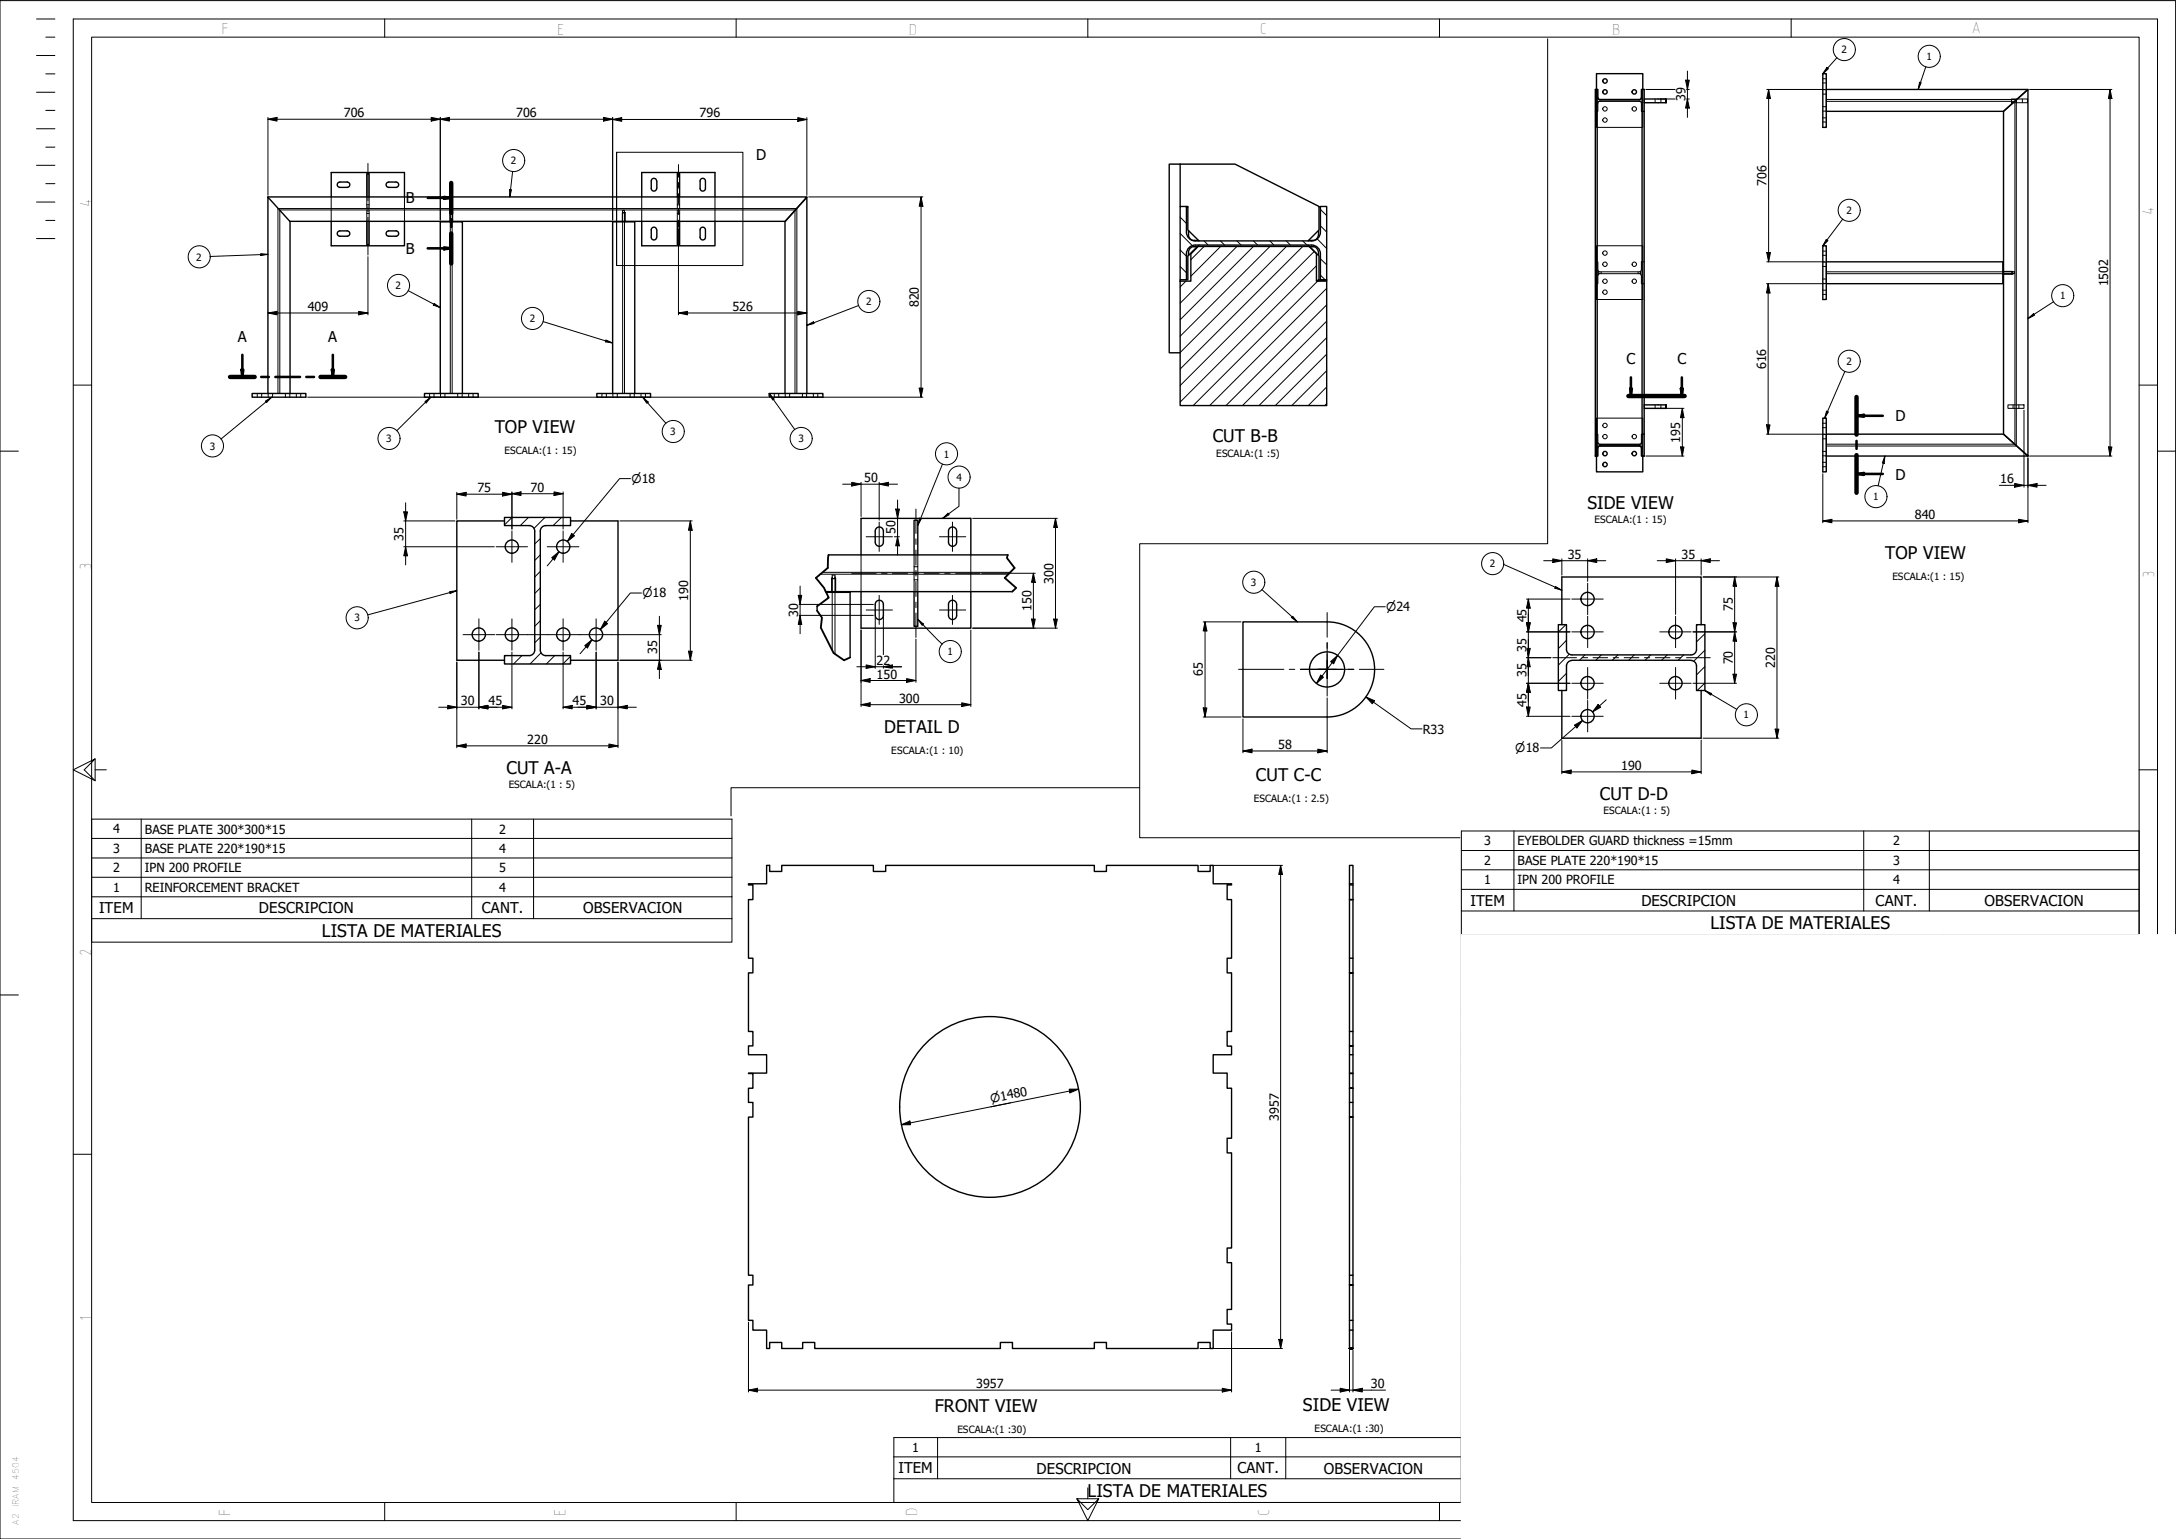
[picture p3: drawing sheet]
<svg xmlns="http://www.w3.org/2000/svg" width="594mm" height="420mm" viewBox="0 0 594 420" stroke-linecap="round" stroke-linejoin="round" font-family="sans-serif">
<defs><g id="words">
<g font-size="4.8">
<text x="135.1" y="118.3">TOP VIEW</text>
<text x="331.1" y="120.8">CUT B-B</text>
<text x="433.4" y="138.9">SIDE VIEW</text>
<text x="514.7" y="152.6">TOP VIEW</text>
<text x="241.4" y="200.1">DETAIL D</text>
<text x="138.2" y="211.3">CUT A-A</text>
<text x="342.9" y="213.3">CUT C-C</text>
<text x="436.8" y="218.4">CUT D-D</text>
<text x="87.9" y="255.8">LISTA DE MATERIALES</text>
<text x="467" y="253.7">LISTA DE MATERIALES</text>
<text x="255.2" y="385.4">FRONT VIEW</text>
<text x="355.7" y="385.3">SIDE VIEW</text>
<text x="296.9" y="408.7">LISTA DE MATERIALES</text>
</g>
<g font-size="4.6">
<text x="60.5" y="9.2">F</text>
<text x="152.1" y="9.6">E</text>
<text x="248.1" y="9.6">D</text>
<text x="344" y="9.3">C</text>
<text x="440.1" y="9.5">B</text>
<text x="538.2" y="9.1">A</text>
<text x="24.9" y="56.5" transform="rotate(-90 24.9 56.5)">4</text>
<text x="587.9" y="58.7" transform="rotate(-90 587.9 58.7)">4</text>
<text x="24.9" y="155.6" transform="rotate(-90 24.9 155.6)">3</text>
<text x="588.1" y="157.8" transform="rotate(-90 588.1 157.8)">3</text>
<text x="24.9" y="261.1" transform="rotate(-90 24.9 261.1)">2</text>
<text x="24.9" y="360.5" transform="rotate(-90 24.9 360.5)">1</text>
<text x="62.9" y="413.8" transform="rotate(-90 62.9 413.8)">F</text>
<text x="154.4" y="413.8" transform="rotate(-90 154.4 413.8)">E</text>
<text x="250.4" y="413.8" transform="rotate(-90 250.4 413.8)">D</text>
<text x="346.5" y="413.8" transform="rotate(-90 346.5 413.8)">C</text>
</g>
<g font-size="4.1">
<text x="206.4" y="43.8">D</text>
<text x="110.8" y="55.5">B</text>
<text x="110.8" y="69.3">B</text>
<text x="65" y="93.4">A</text>
<text x="89.6" y="93.4">A</text>
<text x="444.1" y="99.5">C</text>
<text x="458" y="99.5">C</text>
<text x="517.5" y="115">D</text>
<text x="517.5" y="130.9">D</text>
<text x="27.1" y="249.3">ITEM</text>
<text x="70.7" y="249.3">DESCRIPCION</text>
<text x="131.6" y="249.3">CANT.</text>
<text x="159.2" y="249.3">OBSERVACION</text>
<text x="401.4" y="247.2">ITEM</text>
<text x="448.1" y="247.3">DESCRIPCION</text>
<text x="512.1" y="247.3">CANT.</text>
<text x="541.8" y="247.3">OBSERVACION</text>
<text x="245.3" y="402.3">ITEM</text>
<text x="283" y="402.3">DESCRIPCION</text>
<text x="337.8" y="402.3">CANT.</text>
<text x="361.4" y="402.3">OBSERVACION</text>
</g>
<g font-size="3.4">
<text x="460.1" y="27.6" transform="rotate(-90 460.1 27.6)">39</text>
<text x="93.9" y="32">706</text>
<text x="140.9" y="32">706</text>
<text x="190.9" y="32">796</text>
<text x="482.3" y="50.8" transform="rotate(-90 482.3 50.8)">706</text>
<text x="250.9" y="83.9" transform="rotate(-90 250.9 83.9)">820</text>
<text x="575.6" y="78.2" transform="rotate(-90 575.6 78.2)">1502</text>
<text x="84" y="84.9">409</text>
<text x="200" y="84.9">526</text>
<text x="482.2" y="100.8" transform="rotate(-90 482.2 100.8)">616</text>
<text x="458.7" y="120.8" transform="rotate(-90 458.7 120.8)">195</text>
<text x="235.9" y="131.6">50</text>
<text x="546.1" y="131.9">16</text>
<text x="130.4" y="134.3">75</text>
<text x="144.8" y="134.2">70</text>
<text x="522.8" y="141.7">840</text>
<text x="110.2" y="147.6" transform="rotate(-90 110.2 147.6)">35</text>
<text x="244.5" y="145.9" transform="rotate(-90 244.5 145.9)">50</text>
<text x="428.1" y="152.5">35</text>
<text x="459" y="152.5">35</text>
<text x="287.6" y="159.3" transform="rotate(-90 287.6 159.3)">300</text>
<text x="187.9" y="164.1" transform="rotate(-90 187.9 164.1)">190</text>
<text x="281.6" y="166.8" transform="rotate(-90 281.6 166.8)">150</text>
<text x="473.1" y="166.9" transform="rotate(-90 473.1 166.9)">75</text>
<text x="217.9" y="168.4" transform="rotate(-90 217.9 168.4)">30</text>
<text x="416.8" y="169.9" transform="rotate(-90 416.8 169.9)">45</text>
<text x="179.5" y="178.6" transform="rotate(-90 179.5 178.6)">35</text>
<text x="416.8" y="177.9" transform="rotate(-90 416.8 177.9)">35</text>
<text x="239.3" y="181.5">22</text>
<text x="239.3" y="185.3">150</text>
<text x="328.4" y="184.6" transform="rotate(-90 328.4 184.6)">65</text>
<text x="416.8" y="184.9" transform="rotate(-90 416.8 184.9)">35</text>
<text x="473.1" y="181.4" transform="rotate(-90 473.1 181.4)">70</text>
<text x="484.6" y="182.4" transform="rotate(-90 484.6 182.4)">220</text>
<text x="245.5" y="191.8">300</text>
<text x="125.9" y="192.5">30</text>
<text x="133.3" y="192.5">45</text>
<text x="156.3" y="192.5">45</text>
<text x="163.8" y="192.5">30</text>
<text x="416.8" y="192.9" transform="rotate(-90 416.8 192.9)">45</text>
<text x="143.9" y="203.1">220</text>
<text x="388.5" y="200.3">R33</text>
<text x="348.9" y="204.4">58</text>
<text x="442.6" y="210.2">190</text>
<text x="30.9" y="227.5">4</text>
<text x="39.6" y="227.6">BASE PLATE 300*300*15</text>
<text x="136.3" y="227.6">2</text>
<text x="30.9" y="232.8">3</text>
<text x="39.6" y="232.9">BASE PLATE 220*190*15</text>
<text x="136.3" y="232.8">4</text>
<text x="405.2" y="230.8">3</text>
<text x="414.3" y="230.8">EYEBOLDER GUARD thickness =15mm</text>
<text x="516.8" y="230.8">2</text>
<text x="30.9" y="238.2">2</text>
<text x="39.6" y="238.2">IPN 200 PROFILE</text>
<text x="136.3" y="238.1">5</text>
<text x="405.2" y="236.1">2</text>
<text x="414.3" y="236.1">BASE PLATE 220*190*15</text>
<text x="516.8" y="236.1">3</text>
<text x="30.9" y="243.4">1</text>
<text x="39.6" y="243.4">REINFORCEMENT BRACKET</text>
<text x="136.3" y="243.4">4</text>
<text x="405.2" y="241.4">1</text>
<text x="414.3" y="241.4">IPN 200 PROFILE</text>
<text x="516.8" y="241.3">4</text>
<text x="349.1" y="306" transform="rotate(-90 349.1 306)">3957</text>
<text x="266.5" y="378.9">3957</text>
<text x="374.3" y="378.9">30</text>
<text x="249" y="396.3">1</text>
<text x="342.6" y="396.3">1</text>
</g>
<g font-size="3.2">
<text x="172.4" y="131.9">⌀18</text>
<text x="175.4" y="163.1">⌀18</text>
<text x="378.5" y="166.9">⌀24</text>
<text x="413.7" y="205.3">⌀18</text>
<text x="270.6" y="301" transform="rotate(-11 270.6 301)">⌀1480</text>
</g>
<g font-size="2.7">
<text x="502.7" y="14.5">2</text>
<text x="526" y="16.4">1</text>
<text x="139.5" y="44.8">2</text>
<text x="504.1" y="58.4">2</text>
<text x="53.6" y="71.2">2</text>
<text x="108" y="79">2</text>
<text x="236.5" y="83.4">2</text>
<text x="562.4" y="81.7">1</text>
<text x="144.7" y="88">2</text>
<text x="504.1" y="99.7">2</text>
<text x="183" y="118.9">3</text>
<text x="57.3" y="122.8">3</text>
<text x="105.5" y="120.7">3</text>
<text x="137.7" y="124.1">ESCALA:(1 : 15)</text>
<text x="218" y="120.7">3</text>
<text x="257.7" y="124.9">1</text>
<text x="332" y="124.6">ESCALA:(1 :5)</text>
<text x="261.1" y="131.3">4</text>
<text x="511.4" y="136.6">1</text>
<text x="435.4" y="142.8">ESCALA:(1 : 15)</text>
<text x="406.8" y="154.9">2</text>
<text x="341.5" y="160">3</text>
<text x="516.6" y="158.3">ESCALA:(1 : 15)</text>
<text x="96.8" y="169.7">3</text>
<text x="258.7" y="178.9">1</text>
<text x="476" y="196.1">1</text>
<text x="243.3" y="205.9">ESCALA:(1 : 10)</text>
<text x="138.9" y="215.2">ESCALA:(1 : 5)</text>
<text x="342.3" y="219.1">ESCALA:(1 : 2.5)</text>
<text x="437.8" y="222.2">ESCALA:(1 : 5)</text>
<text x="261.4" y="391.2">ESCALA:(1 :30)</text>
<text x="358.9" y="391.1">ESCALA:(1 :30)</text>
</g>
<g font-size="2.3">
<text x="5.1" y="404" transform="rotate(-90 5.1 404)">4504</text>
<text x="5.1" y="411.5" transform="rotate(-90 5.1 411.5)">IRAM</text>
<text x="5.1" y="416.3" transform="rotate(-90 5.1 416.3)">A2</text>
</g>
</g></defs>
<!-- layer: 0 -->
<g fill="none" stroke="#000" stroke-width=".27">
<path d="M0 .2h594v420h-594zM10 5.2h5M10 15.2h5M12.5 10.1h2.5M20 5.2h569v409.9h-569zM25 10.1h559v400.1h-559zM105 5.2v4.9M201 5.2v4.9M297 5.2v4.9M393 5.2v4.9M489 5.2v4.9M10 25.2h5"/>
<path d="M10 35.2h5M12.5 20.2h2.5M12.5 30.1h2.5M435.9 24.4v10.4h12.6v-10.4M436.1 30.4h-.6h.7v-2.2l.4-.5h11.1l.4 .3v2.4h.8h-.6M436.1 28.3l.5-.7h11.1l.6 .7M448.9 27v1M451.9 27v1M453.5 27v1M497.6 25.7h1M497.6 24.5h1M497.6 30.3h1"/>
<path d="M497.6 29.1h1M497.6 22.6h1M497.6 21.5h1M497.6 33.3h1M497.6 32.2h1M498.6 24.4v6M498.6 27.2h51.9M498.6 27.7h51.4M549.1 27h4.4v1h-4.4zM550.1 27.6v93.7M550.5 27.2v94.5M550.5 27v1"/>
<path d="M552.1 27v1M10 45.1h5M10 55.2h5M12.5 40.2h2.5M12.5 50.1h2.5M75.9 56.9v50.5M75.9 56.9h141.7M76.3 57.3h140.9M76.4 57.4v50M90.4 53.8v6.6M100.1 53.8v2.1h.7v-2.1M100.1 55.9v1"/>
<path d="M100.1 57.3v1M100.8 55.9v1M100.8 57.3v1M110.4 53.8v6.6M122.9 58.1h.7h-.7M122.9 58.1v2.5M122.9 57.8v.3M123.4 57.8l.2 .3M123.6 58.1v2.5M169.9 58.1h.7h-.7M169.9 58.1v2.5M170 57.8l-.1 .3"/>
<path d="M170.5 57.8l.1 .3M170.6 58.1v2.5M175.2 53.8v6.6M184.9 53.8v2.1h.6v-2.1M184.9 55.9v1M184.9 57.3v1M185.5 55.9v1M185.5 57.3v1M195.2 53.8v6.6M217 57.4v50M217.6 56.9v50.5M322.2 59.3l1.7 1.7"/>
<path d="M323.8 56.4l.1 .1M360.5 57.2l1.7 1.6M10 65.1h5M12.5 60.2h2.5M100.1 60.4v-2.1h.7v2.1M184.9 60.4v-2.1h.6v2.1M322.2 72.7l1.7 1.8M322.2 68.2l1.7 1.8M322.2 63.7l3.3 3.3M323.8 76.8l-1.6 1.5M328.7 67.3l-3.6 3.6M328.7 65.8l1.1 1.1"/>
<path d="M333.2 65.8l1.1 1.1M333.2 67.3l-8.1 8.1M337.7 67.3l-15.5 15.5M337.7 65.8l1.1 1.1M342.2 67.3l-20 20M342.2 65.8l1.1 1.1M346.7 67.3l-24.5 24.5M346.7 65.8l1.1 1.1M351.2 65.8l1.1 1.1M351.2 67.3l-29 28.9M355.7 67.3l-33.5 33.5M355.7 65.8l1.1 1.1"/>
<path d="M358.8 68.7l-36.6 36.6M359.4 72.6l-37.2 37.2M359.6 65.2l2.6 2.7M359.7 76.8l-33.9 33.9M360.5 75.1l1.3 1.3M360.5 70.7l1.7 1.6M360.5 61.6l1.7 1.8M362.2 78.7l-31.9 32M435.5 71.5h.7l.1 2.2 .2 .4M435.9 67.1h12.6v14.7h-12.6zM436.5 74.8l-.3 .4v2.2h-.7M437.1 74.2v.5"/>
<path d="M447.2 74.2v.5M447.9 74.8l.2 .4M447.9 74.1h-11.5v.7h11.5M447.9 74.1v.7M448.1 73.7l-.2 .4M448.1 75.2v2.2h.8M448.9 71.5h-.8v2.2M497.6 72.7h1M497.6 71.5h1M497.6 77.4h1M497.6 76.2h1M497.6 69.7h1"/>
<path d="M497.6 68.6h1M497.6 79.2h1M498.6 74.2h51.4v.5h-51.4M498.6 71.5v5.9M546.8 74.1h2.5M546.8 74.8h2.5M547 74.1h2.3M547 74.8h2.3M549.3 74.1l.3 .1M549.3 74.1v.7M549.3 74.1l.4 .1M549.6 74.7l-.3 .1"/>
<path d="M549.7 74.7l-.4 .1M362.2 96.7l-14 14M362.2 92.2l-18.5 18.5M362.2 87.7l-23 23M362.2 83.2l-27.5 27.5M497.6 80.4h1M20 105.1h5M70.2 107.4v1M71.4 107.4v1M73.2 107.4h6M73.2 107.4v1M74.4 107.4v1"/>
<path d="M77.9 107.4v1M79.1 107.4v1M80.9 107.4v1M82.1 107.4v1M117.3 107.4v1M118.5 107.4v1M120.2 107.4h6M120.3 107.4v1M121.5 107.4v1M122.9 107.4v-50h.5v50M125 107.4v1M126.2 107.4v1"/>
<path d="M128 107.4v1M129.2 107.4v1M164.3 107.4v1M165.5 107.4v1M168.5 107.4v1M170 107.4v-50h.5v50M172 107.4v1M173.2 107.4v1M173.3 107.4h-6v1M175 107.4v1M176.2 107.4v1M211.4 107.4v1"/>
<path d="M212.6 107.4v1M214.3 107.4h6M214.4 107.4v1M215.6 107.4v1M219.1 107.4v1M220.2 107.4v1M222.1 107.4v1M223.3 107.4v1M362.2 110.2l-.5 .5M362.2 105.6l-5 5.1M362.2 101.2l-9.5 9.5M436.1 118.5h-.6h.7v2.3l.4 .5h11.1l.4-.5v-2.3h.8h-.6"/>
<path d="M448.9 110.5v1M451.9 110.5v1M453.5 110.5v1M497.6 119.8h1M497.6 118.6h1M497.6 116.8h1M497.6 115.5h1M498.6 118.5v6M548.2 110.5h4.4v1h-4.4zM549.6 110.5v1M551.2 110.5v1M584 105.1h5"/>
<path d="M0 123.2h5M435.9 124.5v-10.3h12.6v10.3M436.1 120.6l.5 .7h11.1l.6-.7M497.6 124.4h1M497.6 123.2h1M497.6 127.4h1M497.6 126.2h1M498.6 121.3h51.4M498.6 121.8h51.9M589 123.2h5M139.8 141.3l-2.1 2M144.3 141.3l-2.3 2.2"/>
<path d="M147.5 156l-1.5 1.5M147.5 151.5l-1.5 1.5M147.5 147l-1.5 1.5M148.8 141.3l-3 3M153.3 141.3l-2.3 2.2M155.8 143.3l-.3 .2M223.9 156.8h51.4M224.6 156.3h51.2M227.1 158v3.7M227.2 157.6l-.1 .4M227.2 157.5l-.1 .5M228 157.5l.2 .5"/>
<path d="M228 157.6l.1 .4M228.1 158h-1h1.1M228.1 158v3.7M228.2 158v3.5M235.1 151.5v10M249.6 151.5v3.2h1v-3.2M249.6 154.7v1.6M249.6 156.8v1.5M250.6 154.7v1.6M250.6 156.8v1.5M265 151.5v10M138 179l-.3 .2"/>
<path d="M142.5 179l-2.3 2.3M147.5 174l-1.5 1.5M147.5 169.5l-1.5 1.5M147.5 165l-1.5 1.5M147.5 160.5l-1.5 1.5M147.7 178.2l-3 3.1M151.4 179l-2.2 2.3M155.8 179.2l-2.1 2.1M227.2 177.6v-20.6h.8v21.5M249.6 161.5v-3.2h1v3.2M427.5 170.5l-2.1 2.1M427.7 174.8l-2.3 2.3"/>
<path d="M428.4 178.6l-3 3M432.7 178.8l-1.5 1.5M437.2 178.8l-1.5 1.5M441.7 178.8l-1.5 1.5M446.2 178.8l-1.5 1.5M450.7 178.8l-1.6 1.5M455.2 178.8l-1.6 1.5M459.7 178.8l-1.5 1.5M463.4 170.5l-.2 .3M465.5 177.5l-3.1 3M465.5 173l-2.3 2.2M427.7 188.3l-.3 .2"/>
<path d="M427.7 183.8l-2.3 2.2M465.5 186.5l-2.1 2M465.5 182l-2.3 2.3M26 207.2v5.9l-6-2.9 6-3-3 3 3 2.9M26 210.2h3M584 210.2h5M500 255.2v22M530.7 255.2v22M0 271.6h5M399 277.2h185M530.7 271.6h53.3M530.7 266.2h53.3"/>
<path d="M530.7 260.6h53.3M399 296.1h185M399 292.1h185M399 287.2h185M399 282.2h185M406 292.1v31M420 292.1v31M524 292.1v31M544 292.1v31M564 292.1v31M20 315.1h5M399 316.1h185"/>
<path d="M399 312.1h185M399 308.1h185M399 304.1h185M399 300.1h185M584 315.1h5M399 323.1v-67.9h185v67.9M491.5 323.1v20M399 343.1v27.1M584 343.1h-185v-20h185v47.1M594 370.2v40M399 395.1v-24.9h185v24.9M399 395.1h185v15.1h-185z"/>
<path d="M422 395.1v15.1M440 395.1v15.1M474 395.1v15.1M494 395.1v15.1M514 395.1v15.1M534 395.1v15.1M554 395.1v15.1M569 395.1v15.1M105 410.2v4.9M201 410.2v4.9M294 409.2h6l-3 5.9-3-5.9 3 3 3-3M297 406.2v3"/>
<path d="M393 410.2v4.9M399 402.6h185M489 410.2v4.9M399 420.2h185"/>
<circle cx="438.2" cy="29.7" r=".6"/>
<circle cx="438.2" cy="32.8" r=".6"/>
<circle cx="446.2" cy="29.7" r=".6"/>
<circle cx="438.2" cy="72.1" r=".6"/>
<circle cx="438.2" cy="79.8" r=".6"/>
<circle cx="438.2" cy="76.8" r=".6"/>
<circle cx="438.2" cy="69.1" r=".6"/>
<circle cx="446.2" cy="72.1" r=".6"/>
<circle cx="446.2" cy="76.8" r=".6"/>
<circle cx="438.2" cy="119.2" r=".6"/>
<circle cx="438.2" cy="116.2" r=".6"/>
<circle cx="446.2" cy="119.2" r=".6"/>
</g>
<!-- layer: Visible (ISO) -->
<g fill="none" stroke="#000" stroke-width=".38">
<path d="M435.5 24.4h.6v100.1h-.6M435.9 24.4v-4.3h12.6v4.3M436.1 26.5l.5 .7h11.1l.6-.7M448.9 24.4h-.8v2.4l-.4 .4h-11.1l-.4-.6v-2.2h-.7v100.1M448.9 27h6v1v-1M448.9 24.4h-.6v100.1h.6M448.9 24.4v100.1M448.9 28h6M497.6 20.1h1v14.7h-1zM498.6 24.4h55.1l-6.7 6h-48.4M547 30.4l6.7-6v100.1l-6.7-6zM73.2 53.8h147.1l-5.9 6.6h-135.3"/>
<path d="M90.4 53.8v-6.7h20v6.7M92.8 49.7h2a.73 .73 0 0 1 .7 .7 .73 .73 0 0 1-.7 .8h-2M92.8 49.7a.73 .73 0 0 0-.7 .7 .73 .73 0 0 0 .7 .8M100.1 53.8v-6.4h.7v6.4M105.6 49.9l.5-.2h2a.73 .73 0 0 1 .7 .7 .73 .73 0 0 1-.7 .8h-2a.73 .73 0 0 1-.6-.5 .73 .73 0 0 1 .1-.8zM175.2 53.8v-6.7h20v6.7M177.8 51.4a.73 .73 0 0 0 .7 .8 .73 .73 0 0 0 .8-.8M179.3 49.4a.73 .73 0 0 0-.8-.7 .73 .73 0 0 0-.7 .7v2M179.3 49.4v2M184.9 53.8v-6.4h.6v6.4M191.1 51.4v-2a.73 .73 0 0 1 .8-.7 .73 .73 0 0 1 .7 .7v2M191.1 51.4a.73 .73 0 0 0 .8 .8 .73 .73 0 0 0 .7-.8"/>
<path d="M322.2 44.8h15l22.9 11.6v6.4l-3 3M322.2 44.8h-3v51.5h3M322.2 44.8v11.6M323.9 56.4h.4v6.4l3 3M323.9 56.5h.4M360.1 56.5h.4M90.4 60.4v6.7h20v-6.7M92.8 63h2a.73 .73 0 0 1 .7 .8 .73 .73 0 0 1-.7 .7h-2M92.8 63a.73 .73 0 0 0-.7 .8 .73 .73 0 0 0 .7 .7M100.1 60.4v6.4h.7v-6.4M105.6 63.2l.5-.2h2a.73 .73 0 0 1 .7 .7 .73 .73 0 0 1-.7 .8h-2a.73 .73 0 0 1-.6-.5 .73 .73 0 0 1 .1-.8zM122.9 60.4v.2"/>
<path d="M123.6 60.4v.2M169.9 60.4v.2M170.6 60.4v.2M175.2 60.4v6.7h20v-6.7M177.8 62.8v2a.73 .73 0 0 0 .7 .7 .73 .73 0 0 0 .8-.7M177.8 62.7a.73 .73 0 0 1 .7-.7 .73 .73 0 0 1 .8 .7M179.3 62.8v1.9M184.9 60.4v6.4h.6v-6.4M191.1 62.8v2a.73 .73 0 0 0 .8 .7 .73 .73 0 0 0 .7-.7v-2M191.1 62.7a.73 .73 0 0 1 .8-.7 .73 .73 0 0 1 .7 .7M322.2 76.4v.4M323.9 63.4v-7h-1.7v20h1.7v-7.1"/>
<path d="M323.9 69.3a2.38 2.38 0 0 1 2.4-2.4h31.8a2.38 2.38 0 0 1 2.4 2.4M323.9 63.4a2.38 2.38 0 0 0 2.4 2.4h31.8a2.38 2.38 0 0 0 2.4-2.4M324.5 63v1a1.51 1.51 0 0 0 1.5 1.6h1.2M326.9 67.4h-.9a1.74 1.74 0 0 0-1.5 2.4M327.1 67.3h30.3l2 2v7.5h2.8v33.9h-40v-33.9h2.9v-7.5zM327.3 66.9l-3 3v6.5h-.4M357.1 66.9l3 3v6.5l-.7 .3M357.6 67.4h.9a1.82 1.82 0 0 1 1.5 2.4M360 63v1a1.62 1.62 0 0 1-1.5 1.6h-1.2M360 76.5v.3M360.5 63.4v-7h1.7v20h-1.7v-7.1M362.2 76.4h-2.2"/>
<path d="M362.2 76.5v.3M497.6 67.1h1v14.7h-1zM498.6 71.5h48.2v5.9h-48.2M546.8 74.1h.2M546.8 74.8h.2M68.8 107.4h14.7v1h-14.7zM73.2 107.4v-53.6l6 6.7v46.9M120.2 107.4h-4.3v1h14.7v-1h-4.4M120.2 107.4v-46.8h6v46.8M120.2 107.4h6M167.3 107.4h-4.4v1h14.7v-1h-4.3M167.3 107.4v-46.8h6v46.8"/>
<path d="M167.3 107.4h6M214.3 107.4h-4.3v1h14.7v-1h-4.4M214.3 107.4v-46.9l6-6.7v53.6M214.3 107.4h6M448.9 110.5h6v1v-1M448.9 111.5h6M497.6 114.2h1v14.6h-1zM498.6 118.5h48.4l6.7 6h-55.1M435.5 124.5h.7v-2.2l.4-.5h11.1l.4 .4v2.3h.8M435.9 124.5v4.3h12.6v-4.3M436.1 122.4l.5-.7h11.1l.6 .7M137.7 142.2h-13v38.1h13"/>
<path d="M146 145a1.49 1.49 0 0 0-1.5-1.5h-6.8v-2.2h18.1v2.2h-6.8a1.49 1.49 0 0 0-1.5 1.5M146 145v32.5M147.5 145v32.5M155.8 142.2h12.9v38.1h-12.9M226.2 151.5h48.9M235.1 151.5v-10h29.9v10M239 148a1.11 1.11 0 0 0 1.1 1.1 1.11 1.11 0 0 0 1.1-1.1M239 145a1.11 1.11 0 0 1 1.1-1.1 1.11 1.11 0 0 1 1.1 1.1M239 145v3M241.2 145v3M249.6 151.5v-9.5h1v9.5M259 145a1.11 1.11 0 0 1 1.1-1.1 1.11 1.11 0 0 1 1.1 1.1"/>
<path d="M259 145v3M259 148a1.11 1.11 0 0 0 1.1 1.1 1.11 1.11 0 0 0 1.1-1.1M261.2 145v3M147.5 177.5a1.49 1.49 0 0 0 1.5 1.5h6.8v2.3h-18.1v-2.3h6.8a1.49 1.49 0 0 0 1.5-1.5M223.1 165.5v1.2M225.4 161.5h51M225.6 161.7h6.5v17.8M227.1 161.5v.2M228.2 161.5v.2M235.1 161.5v10h29.9v-10M239 168a1.11 1.11 0 0 0 1.1 1.1 1.11 1.11 0 0 0 1.1-1.1M239 165a1.11 1.11 0 0 1 1.1-1.1 1.11 1.11 0 0 1 1.1 1.1"/>
<path d="M239 165v3M241.2 165v3M249.6 161.5v9.5h1v-9.5M259 165v3M259 168a1.11 1.11 0 0 0 1.1 1.1 1.11 1.11 0 0 0 1.1-1.1M259 165a1.11 1.11 0 0 1 1.1-1.1 1.11 1.11 0 0 1 1.1 1.1M261.2 165v3M362.3 169.8a13 13 0 0 1 13 13 13 13 0 0 1-13 12.9M362.3 169.8h-23v25.9h23M426.4 170.5v-13h38v13M427.7 177.3a1.49 1.49 0 0 0 1.5 1.5h32.5a1.49 1.49 0 0 0 1.5-1.5M427.7 177.3v-6.8h-2.3v18h2.3v-6.7"/>
<path d="M463.2 177.3v-6.8h2.3v18h-2.3v-6.7M426.4 188.5v13h38v-13M429.2 180.3a1.49 1.49 0 0 0-1.5 1.5M429.2 180.3h32.4M461.7 180.3a1.49 1.49 0 0 1 1.5 1.5M209.3 236.3h.8v1.6h3.3v-1.6h25v1.6h3.4v-1.6h57v1.6h3.3v-1.6h25v1.6h3.3v-1.6h.8v5h5v.3h-1.2v4h1.2v16h-1.2v4h1.2v16h-1.2v4h1.2v2.4h-5v5h3.8v4.1h1.2v13.6h-1.2v4h1.2v26h-1.2v4h1.2v12.8h-1.2v4h1.2v1.6h-5v5.1h-.8v-1.7h-3.3v1.7h-25v-1.7h-3.3v1.7h-22.4v-1.7h-3.3v1.7h-50.7v-1.7h-3.3v1.7h-5.7v-1.7h-3.3v1.7h-.8v-5.1h-3.8v-2.6h-1.2v-9.7h1.2v-2.7h-1.2v-43.1h1.2v-4h-1.2v-3.9h1.2v-4l-1.2-.1h5v-5h-5v-2.5h1.2v-3.9h-1.2v-16h1.2v-4h-1.2v-16h1.2v-4h-1.2v-.3h5zM368.4 241.3v-5h1v131.9M368.4 241.6h1M369.4 241.3h-1v126.9h1h-1M369.4 245.6h-1h1M368.4 261.6h1M369.4 265.6h-1h1"/>
<path d="M368.4 293.1h1M368.4 293h1M368.4 288h1M368.4 281.6h1M369.4 297.1h-1h1M369.4 285.5h-1h1M368.4 301h1M369.4 305h-1h1M368.4 348.1h1M369.4 350.8h-1h1M368.4 363.1h1M368.4 360.5h1"/>
<circle cx="438.2" cy="25.1" r=".6"/>
<circle cx="438.2" cy="22.1" r=".6"/>
<circle cx="446.2" cy="25.1" r=".6"/>
<circle cx="438.2" cy="126.8" r=".6"/>
<circle cx="438.2" cy="123.8" r=".6"/>
<circle cx="446.2" cy="123.8" r=".6"/>
<circle cx="139.7" cy="149.2" r="1.81"/>
<circle cx="153.8" cy="149.2" r="1.81"/>
<circle cx="130.7" cy="173.2" r="1.81"/>
<circle cx="139.7" cy="173.2" r="1.81"/>
<circle cx="153.8" cy="173.2" r="1.81"/>
<circle cx="162.7" cy="173.2" r="1.81"/>
<circle cx="433.4" cy="172.5" r="1.81"/>
<circle cx="433.4" cy="163.5" r="1.81"/>
<circle cx="457.4" cy="172.5" r="1.81"/>
<circle cx="362.3" cy="182.8" r="4.8"/>
<circle cx="433.4" cy="195.5" r="1.81"/>
<circle cx="433.4" cy="186.5" r="1.81"/>
<circle cx="457.4" cy="186.5" r="1.81"/>
<circle cx="270.3" cy="302.2" r="24.7"/>
</g>
<!-- layer: Break Line (ISO) -->
<path d="M226.2 151.5l-.2 3.5-3.2 2.8 2.2 2.7 .4 1M275.1 151.5l-.2 .8 2.1 2.7-2.7 2.8 3.1 2.7-1 1M223.1 166.7l1.3 1.9-.3 2.8 3.5 6.9 2.8 2 1.7-.8M225.6 161.7l.7 1.5-3.2 2.3" fill="none" stroke="#000" stroke-width=".51"/>
<!-- layer: Symbol (ISO) -->
<g fill="none" stroke="#000" stroke-width=".27">
<path d="M498.8 18.4l.4 .4-1.6 1.3zM501.5 15.7l-3.9 4.4M525.8 18.2l-2.1 6.2M524.1 22.5l.4 .1-.8 1.8zM139.1 51.7l.5 .1-.4 2zM140 46.8l-.8 7M503.1 59.8l-5.5 7.3M71.2 69.3l2 .1-2 .4zM73.2 69.4l-15.9 .6M111.4 79.4l8.8 4.6M498.6 65.4l.4 .3-1.4 1.4zM118.6 82.8l1.6 1.2-1.9-.7z"/>
<path d="M148.3 87.8l19 5.8M165.4 92.8l1.9 .8-2-.3zM220.3 88.8l1.8-.9 .1 .4zM234.4 83.4l-14.1 5.4M553.7 87l1.5-1.4 .2 .5zM560.7 82.3l-7 4.7M72.5 109.5l1.7-1.1-1.4 1.5zM74.2 108.4l-13.9 11.5M116 109.6l1.6-1.2-1.3 1.6zM117.6 108.4l-9.3 9.2M175.5 108.4l1.5 1.4-.4 .3zM175.5 108.4l6.3 7.1"/>
<path d="M210 107.4l1.3 1.5-.4 .3zM210 107.4l7 9.9M498.7 112.2l.5 .2-1 1.8zM503.7 101.4l-5.5 12.8M257.3 126.7l-6.7 16.7M261.8 133.3v4.9l-4.4 3.3M514.6 124.5l-.2 2-.5-.1zM514.6 124.5l-1.8 8.1M251.1 141.5l.4 .1-.9 1.8zM257.4 141.5l1.4-1.4 .3 .4zM410.5 154.1l15.9 7M122.7 161.5l2-.2-1.8 .7z"/>
<path d="M124.7 161.3l-24.3 6.6M250.6 169.1l1.5 1.2-.3 .4zM250.6 169.1l6.6 6.8M344.5 161l9.7 8.8M352.6 168.6l.3-.3 1.3 1.5zM424.7 160.1l1.7 1-1.9-.5zM465.5 188.5l1.8 .8-.3 .5zM465.5 188.5l8.7 5.2M25 228.9h174.8M25 234.2h174.8M25 239.5h174.8M38.5 223.6v27.2"/>
<path d="M128.8 223.6v27.2M145.7 223.6v27.2M399 232.2h185M399 237.5h185M413.3 226.9v21.8M508.8 226.9v21.8M526.7 226.9v21.8M25 244.8h174.8v-21.2h-174.8v27.2M25 250.8v6.4h174.8v-6.4M199.8 244.8v6h-174.8M399 242.8h185v-15.9h-185v21.8M399 248.7v6.5h185v-6.5"/>
<path d="M584 242.8v5.9h-185M244 397.7h155v-5.2h-155v11.2M256 392.5v11.2M336 392.5v11.2M351 392.5v11.2M399 397.7v6h-155M244 403.7v6.5h155v-6.5"/>
<circle cx="503.5" cy="13.5" r="3"/>
<circle cx="526.7" cy="15.4" r="3"/>
<circle cx="140.2" cy="43.8" r="3"/>
<circle cx="504.9" cy="57.4" r="3"/>
<circle cx="54.4" cy="70.1" r="3"/>
<circle cx="108.8" cy="77.9" r="3"/>
<circle cx="145.4" cy="86.9" r="3"/>
<circle cx="237.2" cy="82.3" r="3"/>
<circle cx="504.9" cy="98.6" r="3"/>
<circle cx="563.1" cy="80.7" r="3"/>
<circle cx="106.2" cy="119.7" r="3"/>
<circle cx="183.8" cy="117.8" r="3"/>
<circle cx="218.7" cy="119.7" r="3"/>
<circle cx="58" cy="121.7" r="3"/>
<circle cx="258.4" cy="123.9" r="3"/>
<circle cx="261.8" cy="130.2" r="3"/>
<circle cx="512.2" cy="135.6" r="3"/>
<circle cx="342.3" cy="159" r="3"/>
<circle cx="407.5" cy="153.9" r="3"/>
<circle cx="97.5" cy="168.7" r="3"/>
<circle cx="259.4" cy="177.9" r="3"/>
<circle cx="476.8" cy="195.1" r="3"/>
</g>
<!-- layer: Section Line (ISO) -->
<g fill="none" stroke="#000" stroke-width=".7">
<path d="M116.8 54h6.4M121.2 53.8l2 .2-2 .3zM123.2 50v8.1M123.2 59.9v2.1M116.8 67.8h6.4M121.2 67.5l2 .3-2 .3zM123.2 63.7v8.2M66.2 96.9v6M90.9 96.9v6M62.8 102.9h6.7M65.9 100.9h.5l-.2 2zM71.3 102.9h2.1"/>
<path d="M75.2 102.9h6.7M83.6 102.9h2.1M87.5 102.9h6.7M90.6 100.9h.5l-.2 2zM444.6 108.1h15.3M445.1 106.1h.4l-.2 2zM445.3 103v5.1M458.9 106.1h.5l-.2 2zM459.2 103v5.1M506.9 113.5l2-.2v.5zM506.9 108.4v10.3M506.9 113.5h7.1"/>
<path d="M506.9 129.4l2-.3v.5zM506.9 120.4v2.1M506.9 124.2v10.3M506.9 129.4h7.1"/>
</g>
<path d="M123.2 50v8.1M123.2 63.7v8.2M62.8 102.9h6.7M87.5 102.9h6.7M444.6 108.1h15.3M506.9 108.4v10.3M506.9 124.2v10.3" fill="none" stroke="#000" stroke-width="1.2"/>
<path d="M121.2 53.8l2 .2-2 .3zM121.2 67.5l2 .3-2 .3zM65.9 100.9h.5l-.2 2zM90.6 100.9h.5l-.2 2zM458.9 106.1h.5l-.2 2zM506.9 113.5l2-.2v.5zM506.9 129.4l2-.3v.5z" fill="#000"/>
<!-- layer: Detail Boundary (ISO) -->
<path d="M168.3 41.6v30.9v-30.9h34.5v30.9h-34.5" fill="none" stroke="#000" stroke-width=".27"/>
<!-- layer: Section Line (ISO) -->
<path d="M445.3 106.1v2" fill="none" stroke="#000" stroke-width=".44"/>
<!-- layer: Sketch Geometry (ISO) -->
<path d="M422.5 10.6v137.8h-111.4v66.7h-111.5v7.6M311.1 215.1v13.6h87.5" fill="none" stroke="#000" stroke-width=".27"/>
<!-- layer: Dimension (ISO) -->
<g fill="none" stroke="#000" stroke-width=".27">
<path d="M460.7 19.4v12.6M73.2 32.6l2.4-.6v1.1zM73.2 32.6h94.1M73.2 32v21.3M117.7 32l2.5 .6-2.5 .5zM120.2 32.6l2.5-.6v1.1zM120.2 32v28M164.8 32l2.5 .6-2.5 .5zM167.3 32.6l2.4-.5v1zM167.3 32v28M167.3 32.6h53M217.8 32.1l2.5 .5-2.5 .5z"/>
<path d="M220.3 32.1v21.2M449.3 24.4h8M453.2 27h4.1M460.2 21.9h1l-.5 2.5zM460.4 24.4h.8M460.4 27h.8M460.7 27l.5 2.5h-1zM482.3 24.4h15.9M482.9 24.4l.5 2.5h-1.1zM482.9 24.4v47.1M554.1 24.4h22.5M576.1 24.4l.5 2.5h-1z"/>
<path d="M576.1 24.4v100.1M220.8 53.8h31.2M251.5 53.8l.5 2.5h-1zM251.5 53.8v54.6M100.5 70.1v15.9M185.2 62.4v23.6M482.3 77.4h15.9M482.3 68.9h1.1l-.5 2.6zM482.3 71.5h15.9M482.7 77.4l.5 2.6h-.9zM482.7 77.4v41.1M73.2 85.4l2.4-.4v1z"/>
<path d="M73.2 85.4h27.3M97.9 85l2.6 .4-2.6 .6zM185.2 85.4l2.5-.4v1zM185.2 85.4h35.1M217.8 85l2.5 .4-2.5 .6zM84 108.4h125.7M211.6 108.4h40.4M251 106h1l-.5 2.4zM453.2 111.5h6.5M459.3 111.5l.4 2.5h-.9zM459.3 111.5v13M482.3 116h.9l-.5 2.5z"/>
<path d="M482.3 118.5h15.9M552.6 112v21M110.2 139.7h1.1l-.6 2.5zM110.7 137.3v16.9M124.7 134.9l2.6-.5v1zM124.7 134.4v7.4M124.7 134.9h15.1M137.2 134.4l2.6 .5-2.6 .5zM139.8 134.8l2.4-.5v1zM139.8 134.8h13.9M139.8 134.3v10.1M151.3 134.3l2.4 .5-2.4 .5z"/>
<path d="M153.7 134.3v10.1M172.1 130.7h-2.9l-14.3 17.2 1.6-1.9M230.1 132.2h14.9M232.5 131.7l2.6 .5-2.6 .5zM235.1 131.7v9.3M240 132.2l2.6-.5v1zM240 131.7v10.3M244.5 139h1.1l-.6 2.5zM245 136.5v15M449.3 124.5h10.4M458.8 122h.9l-.4 2.5zM497.6 129.3v13.4"/>
<path d="M545.8 132.5h12.8M550 132l2.6 .5-2.6 .5zM553.7 132.5l2.4-.5v1zM553.7 125v17.7M554.1 124.5h22.5M575.6 122h1l-.5 2.5zM110.2 142.2h14M110.2 149.3h24.7M110.7 149.3l.6 2.4h-1.1zM150.6 152.3l2-1.6-1.2 2.2zM152.6 150.7l-3.2 3.8M156.1 145.6l.7 .7-1.9 1.6z"/>
<path d="M169.2 142.2h19.8M188.5 142.2l.5 2.6h-1zM188.5 142.2v38.1M218.4 160v13M244.2 146.5h1.4M245 146.5l.6 2.5h-1.1zM265.6 141.5h23.1M268 156.5h14.6M282.1 156.5l.5 2.5h-1zM282.1 156.5v15M288.2 141.5l.5 2.5h-1zM288.2 141.5v30"/>
<path d="M421.4 153.1h17M423.9 152.6l2.5 .5-2.5 .5zM426.4 152.6v4.4M433.5 153.1l2.4-.5v1zM433.5 152.6v6.1M452.4 153.1h17.1M454.9 152.6l2.6 .5-2.6 .5zM457.5 152.6v15.1M464.4 153.1l2.5-.5v1zM464.4 152.6v4.4M464.9 157.5h20.7M473.6 157.5l.5 2.6h-1z"/>
<path d="M473.6 157.5v29M485.1 157.5l.5 2.6h-1zM485.1 157.5v44M497.6 142.2l2.5-.4v.9zM497.6 142.2h56.1M551.1 141.8l2.6 .4-2.6 .5zM130.7 178v15.5M139.8 178v15.5M144 173.3h5.4M153.7 178v15.5M158.1 173.3h.3M159.6 176.3l2-1.6-1.2 2.2z"/>
<path d="M161.6 174.7l-3.2 3.8M162.8 178v15.5M165.1 169.6l.8 .7-2 1.6zM167 173.3h13.5M175.1 161.9h-3l-8.2 10 1.6-1.9M179.5 170.7h1l-.5 2.6zM180 168.3v17M188 177.8h1l-.5 2.5zM217.9 162.5h1l-.5 2.5zM218.2 168h20.2M218.2 165h20.2M218.4 168l.5 2.5h-1z"/>
<path d="M235.1 172v20.9M239 168.5v14M241.2 168.5v10.2M250.1 174.5v11.8M265 172v20.9M265.6 171.5h23.1M281.6 169h1l-.5 2.5zM287.7 169h1l-.5 2.5zM328.5 169.8h10.3M329 169.8l.5 2.5h-1zM329 169.8v25.9M378.2 165.7h-3l-15.8 20.9"/>
<path d="M416.8 170h1l-.5 2.5zM416.8 172.5h11.8M416.8 179.6h6.6M416.8 163.6h11.8M417 170h.8l-.5 2.5-.5-2.3M417 177h.8l-.5 2.6M417 178.2l.3 1.4M417.3 163.6l.5 2.4h-1zM417.3 179.6l.5 2.4h-.8M417.3 163.6v32M417.3 179.6l-.3 1.3M462.2 172.5h11.9"/>
<path d="M473.1 170h1l-.5 2.5zM473.6 172.5l.5 2.5h-1zM119.8 193.1h20M122.2 192.6l2.5 .5-2.5 .4zM124.7 180.8v23.3M130.7 193.1l2.5-.5v.9zM133.1 192.6l-2.4 .5 2.5 .4v-.7M137.2 192.6l2.6 .5-2.6 .4zM153.7 193.1l2.5-.5v.9zM153.7 193.1h20M160.2 192.6l2.6 .5-2.6 .4zM160.2 192.8v.7"/>
<path d="M160.3 192.6l2.5 .5-2.6 .4M168.7 193.1l2.6-.5v.9zM168.7 180.8v23.3M169.2 180.3h19.8M180 180.3l.5 2.4h-1zM233.9 182h7.3l2.4-.5v.9M235.1 192.4l2.5-.5v1zM235.1 185.8l2.5-.5v1zM235.1 192.4h29.9M235.1 185.8h15M236.5 181.5l2.5 .5-2.5 .5zM241.2 181.8v.6"/>
<path d="M246.1 182h-4.9l2.1 .4M247.5 185.3l2.6 .5-2.6 .5zM262.6 191.9l2.4 .5-2.4 .5zM328.5 193.3h1l-.5 2.4zM328.5 195.7h10.3M339.3 196.3v9.2M360.6 184.3l.7 .6-1.9 1.7zM362.3 190.5v15M363.3 180.6l1.9-1.7-1.1 2.3zM372.9 190.3l2.4 1-.7 .8zM372.9 190.3l12.4 8.7h2.9M416.8 193h1l-.5 2.6z"/>
<path d="M416.8 186.5h11.8M416.8 195.6h11.8M416.8 188.9l.5-2.4 .5 2.5M417 189h.8M417.3 186.5l.5 2.5h-1zM429.8 198l2.3-1.3-1.6 2zM430.2 198.4l1.9-1.7-8.6 7.5h-2.9M436.3 192.3l.7 .8-2.2 1.3zM438.5 191.1l-3.7 3.3M462.2 186.5h11.9M473.1 184.1h1l-.5 2.4zM484.6 199.1h1l-.5 2.4z"/>
<path d="M124.7 203.6l2.6-.5v1zM124.7 203.6h44M166.2 203.1l2.5 .5-2.5 .5zM339.3 205l2.5-.5v1zM339.3 205h23M359.8 204.5l2.5 .5-2.5 .5zM426.4 210.7l2.5-.5v1zM426.4 202v9.2M426.4 210.7h38M461.9 210.2l2.5 .5-2.5 .5zM464.4 202v9.2M464.9 201.5h20.7"/>
<path d="M327.6 236.3h22.5M349.6 236.3l.5 2.4h-1zM349.6 236.3v131.9M291.9 297.3h2.5l-2.3 1.1zM294.4 297.3l-48.3 9.8M246.1 307.1l2.3-1.1 .2 1.1zM275.8 301.1l-5.3 1.1M204.3 379.5l2.5-.5v1zM204.3 379.5h131.9M204.3 361v19M327.6 368.2h22.5M333.7 379l2.5 .5-2.5 .5z"/>
<path d="M336.2 363.6v16.4M349.1 365.7h1l-.5 2.5zM363.4 379.5h14.9M365.9 379l2.5 .5-2.5 .5zM368.4 368.7v11.3M369.4 379.5l2.5-.5v1zM369.4 368.7v11.3"/>
</g>
<g fill="#000">
<path d="M73.2 32.6l2.4-.6v1.1zM117.7 32l2.5 .6-2.5 .5zM120.2 32.6l2.5-.6v1.1zM164.8 32l2.5 .6-2.5 .5zM167.3 32.6l2.4-.5v1zM217.8 32.1l2.5 .5-2.5 .5zM460.2 21.9h1l-.5 2.5zM460.7 27l.5 2.5h-1zM482.9 24.4l.5 2.5h-1.1zM576.1 24.4l.5 2.5h-1zM251.5 53.8l.5 2.5h-1zM482.3 68.9h1.1l-.5 2.6z"/>
<path d="M482.7 77.4l.5 2.6h-.9zM73.2 85.4l2.4-.4v1zM97.9 85l2.6 .4-2.6 .6zM185.2 85.4l2.5-.4v1zM217.8 85l2.5 .4-2.5 .6zM251 106h1l-.5 2.4zM459.3 111.5l.4 2.5h-.9zM482.3 116h.9l-.5 2.5zM110.2 139.7h1.1l-.6 2.5zM124.7 134.9l2.6-.5v1zM137.2 134.4l2.6 .5-2.6 .5zM139.8 134.8l2.4-.5v1z"/>
<path d="M151.3 134.3l2.4 .5-2.4 .5zM232.5 131.7l2.6 .5-2.6 .5zM240 132.2l2.6-.5v1zM244.5 139h1.1l-.6 2.5zM458.8 122h.9l-.4 2.5zM550 132l2.6 .5-2.6 .5zM553.7 132.5l2.4-.5v1zM575.6 122h1l-.5 2.5zM110.7 149.3l.6 2.4h-1.1zM150.6 152.3l2-1.6-1.2 2.2zM156.1 145.6l.7 .7-1.9 1.6zM188.5 142.2l.5 2.6h-1z"/>
<path d="M245 146.5l.6 2.5h-1.1zM282.1 156.5l.5 2.5h-1zM288.2 141.5l.5 2.5h-1zM423.9 152.6l2.5 .5-2.5 .5zM433.5 153.1l2.4-.5v1zM454.9 152.6l2.6 .5-2.6 .5zM464.4 153.1l2.5-.5v1zM497.6 142.2l2.5-.4v.9zM551.1 141.8l2.6 .4-2.6 .5zM159.6 176.3l2-1.6-1.2 2.2zM165.1 169.6l.8 .7-2 1.6zM179.5 170.7h1l-.5 2.6z"/>
<path d="M188 177.8h1l-.5 2.5zM217.9 162.5h1l-.5 2.5zM218.4 168l.5 2.5h-1zM281.6 169h1l-.5 2.5zM287.7 169h1l-.5 2.5zM329 169.8l.5 2.5h-1zM416.8 170h1l-.5 2.5zM416.8 177h1l-.5 2.6zM417.3 163.6l.5 2.4h-1zM473.1 170h1l-.5 2.5zM473.6 172.5l.5 2.5h-1zM473.6 157.5l.5 2.6h-1z"/>
<path d="M485.1 157.5l.5 2.6h-1zM122.2 192.6l2.5 .5-2.5 .4zM130.7 193.1l2.5-.5v.9zM137.2 192.6l2.6 .5-2.6 .4zM153.7 193.1l2.5-.5v.9zM160.2 192.6l2.6 .5-2.6 .4zM168.7 193.1l2.6-.5v.9zM180 180.3l.5 2.4h-1zM236.5 181.5l2.5 .5-2.5 .5zM235.1 192.4l2.5-.5v1zM235.1 185.8l2.5-.5v1zM241.2 182l2.4-.5v1z"/>
<path d="M247.5 185.3l2.6 .5-2.6 .5zM262.6 191.9l2.4 .5-2.4 .5zM328.5 193.3h1l-.5 2.4zM360.6 184.3l.7 .6-1.9 1.7zM363.3 180.6l1.9-1.7-1.1 2.3zM372.9 190.3l2.4 1-.7 .8zM416.8 193h1l-.5 2.6zM417.3 179.6l.5 2.4h-1zM417.3 186.5l.5 2.5h-1zM429.8 198l2.3-1.3-1.6 2zM436.3 192.3l.7 .8-2.2 1.3zM473.1 184.1h1l-.5 2.4z"/>
<path d="M484.6 199.1h1l-.5 2.4zM124.7 203.6l2.6-.5v1zM166.2 203.1l2.5 .5-2.5 .5zM339.3 205l2.5-.5v1zM359.8 204.5l2.5 .5-2.5 .5zM426.4 210.7l2.5-.5v1zM461.9 210.2l2.5 .5-2.5 .5zM349.6 236.3l.5 2.4h-1zM291.9 297.3h2.5l-2.3 1.1zM246.1 307.1l2.3-1.1 .2 1.1zM204.3 379.5l2.5-.5v1zM349.1 365.7h1l-.5 2.5z"/>
<path d="M369.4 379.5l2.5-.5v1zM333.7 379l2.5 .5-2.5 .5zM365.9 379l2.5 .5-2.5 .5z"/>
</g>
<!-- layer: Centerline (ISO) -->
<g fill="none" stroke="#000" stroke-width=".27">
<path d="M100.5 44.6v10.2M100.5 56.4v1.4M100.5 59.4v10.2M185.2 44.9v3.5M185.2 49.8v1.6M185.2 52.9v2.7M185.2 57.1v1.5M185.2 60.1v1.9M250.1 139v6.6M232.5 156.5h6.7M236.5 146.5h7.1M240 142.5v8"/>
<path d="M240.7 156.5h1.5M243.6 156.5h4.2M249.3 156.5h1.5M250.1 147.1v1.5M250.1 150.2v4.1M250.1 155.7v1.6M250.1 158.7v4.2M252.3 156.5h4.1M256.5 146.5h7.2M257.9 156.5h1.5M260 142.5v8M260.9 156.5h6.6"/>
<path d="M236.5 166.5h7.1M240 162.5v8M250.1 164.4v1.5M250.1 167.4v6.6M256.5 166.5h7.2M260 162.5v8M423.9 179.6h6.5M431.9 179.6h1.6M434.9 179.6h4M440.4 179.6h1.5M443.4 179.6h4M448.9 179.6h1.5"/>
<path d="M451.9 179.6h4M457.5 179.6h1.4M460.4 179.6h6.5"/>
</g>
<!-- layer: Center Mark (ISO) -->
<g fill="none" stroke="#000" stroke-width=".27">
<path d="M135.4 149.3h8.6M139.8 144.9v8.6M149.4 149.3h8.7M153.7 144.9v8.6M433.5 159.2v8.6M126.4 173.3h8.7M130.7 169v8.5M135.4 173.3h8.6M139.8 169v8.5M149.4 173.3h8.7M153.7 169v8.5M158.4 173.3h8.6"/>
<path d="M162.8 169v8.5M362.3 175.4v14.6M362.3 178.5v4.2v-2.4M362.3 167.2v6.8M362.3 175.5v1.5M429.1 163.6h8.6M429.1 172.5h8.6M433.5 168.3v8.5M453.1 172.5h8.6M457.5 168.3v8.5M338.1 182.7h12.4M352 182.7h1.5"/>
<path d="M359.8 182.7h2.5h-2.5M362.3 182.7h-7.3h14.6M362.3 185.3v-2.6v2.6M364.8 182.7h-2.5h4.3M368 182.7h1.6M371.1 182.7h6.7M429.1 186.5h8.6M429.1 195.6h8.6M433.5 182.2v8.7M433.5 191.2v8.6M453.1 186.5h8.6M457.5 182.2v8.7"/>
</g>
<!-- layer: Symbol (ISO) -->
<g fill="#000">
<path d="M498.8 18.4l.4 .4-1.6 1.3zM524.1 22.5l.4 .1-.8 1.8zM139.1 51.7l.5 .1-.4 2zM71.2 69.3l2 .1-2 .4zM498.6 65.4l.4 .3-1.4 1.4zM118.6 82.8l1.6 1.2-1.9-.7zM165.4 92.8l1.9 .8-2-.3zM220.3 88.8l1.8-.9 .1 .4zM553.7 87l1.5-1.4 .2 .5zM72.5 109.5l1.7-1.1-1.4 1.5zM116 109.6l1.6-1.2-1.3 1.6zM175.5 108.4l1.5 1.4-.4 .3z"/>
<path d="M210 107.4l1.3 1.5-.4 .3zM498.7 112.2l.5 .2-1 1.8zM514.6 124.5l-.2 2-.5-.1zM251.1 141.5l.4 .1-.9 1.8zM257.4 141.5l1.4-1.4 .3 .4zM122.7 161.5l2-.2-1.8 .7zM250.6 169.1l1.5 1.2-.3 .4zM352.6 168.6l.3-.3 1.3 1.5zM424.7 160.1l1.7 1-1.9-.5zM465.5 188.5l1.8 .8-.3 .5z"/>
</g>
<path d="M399 255.2h195.1v165h-195.1z" fill="#fff" stroke="#fff" stroke-width=".35"/>
<use href="#words"/>
</svg>
